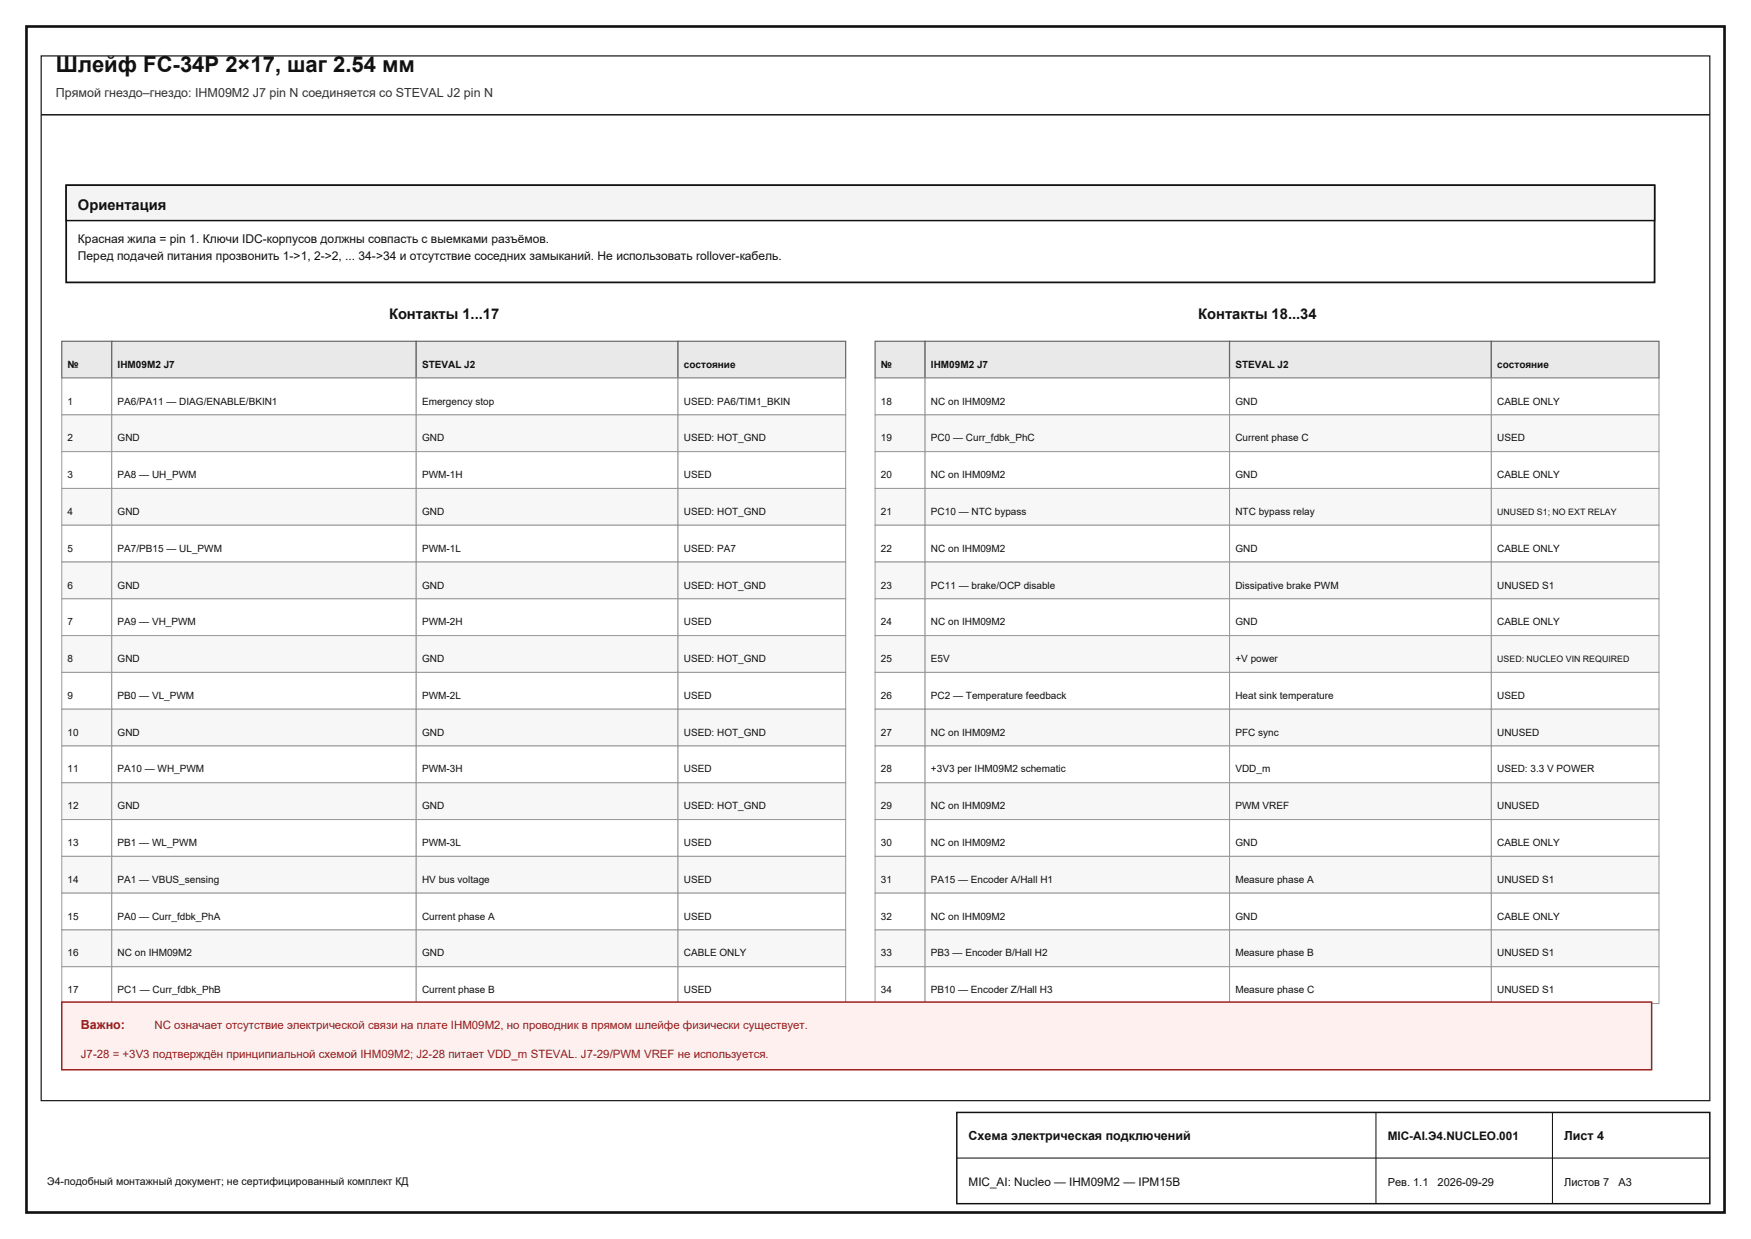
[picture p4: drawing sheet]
<svg xmlns="http://www.w3.org/2000/svg" width="420mm" height="297mm" viewBox="0 0 420 297" stroke-linecap="round" stroke-linejoin="round" font-family="sans-serif">
<defs><g id="words">
<text font-size="5.3" fill="#111" x="13.4" y="17.3">Шлейф FC-34P 2×17, шаг 2.54 мм</text>
<g font-size="3.5" fill="#111">
<text x="18.7" y="50.4">Ориентация</text>
<text x="93.3" y="76.5">Контакты 1...17</text>
<text x="287.4" y="76.5">Контакты 18...34</text>
</g>
<text font-size="3" fill="#333" x="13.4" y="23.3">Прямой гнездо–гнездо: IHM09M2 J7 pin N соединяется со STEVAL J2 pin N</text>
<text font-size="3" fill="#9b1c1c" x="19.4" y="246.6">Важно:</text>
<g font-size="3" fill="#111">
<text x="232.3" y="273.4">Схема электрическая подключений</text>
<text x="375.2" y="273.4">Лист 4</text>
</g>
<g font-size="2.9" fill="#111">
<text x="18.7" y="58.2">Красная жила = pin 1. Ключи IDC-корпусов должны совпасть с выемками разъёмов.</text>
<text x="18.7" y="62.2">Перед подачей питания прозвонить 1-&gt;1, 2-&gt;2, ... 34-&gt;34 и отсутствие соседних замыканий. Не использовать rollover-кабель.</text>
</g>
<g font-size="2.8" fill="#9b1c1c">
<text x="37" y="246.6">NC означает отсутствие электрической связи на плате IHM09M2, но проводник в прямом шлейфе физически существует.</text>
<text x="19.4" y="253.6">J7-28 = +3V3 подтверждён принципиальной схемой IHM09M2; J2-28 питает VDD_m STEVAL. J7-29/PWM VREF не используется.</text>
</g>
<g font-size="2.8" fill="#111">
<text x="332.9" y="273.4">MIC-AI.Э4.NUCLEO.001</text>
<text x="232.3" y="284.3">MIC_AI: Nucleo — IHM09M2 — IPM15B</text>
</g>
<g font-size="2.6" fill="#111">
<text x="332.9" y="284.3">Рев. 1.1</text>
<text x="344.8" y="284.3">2026-09-29</text>
<text x="375.2" y="284.3">Листов 7</text>
<text x="388.2" y="284.3">A3</text>
</g>
<text font-size="2.5" fill="#111" x="11.3" y="283.9">Э4-подобный монтажный документ; не сертифицированный комплект КД</text>
<g font-size="2.4" fill="#111">
<text x="16.2" y="88.2">№</text>
<text x="28.2" y="88.2">IHM09M2 J7</text>
<text x="101.2" y="88.2">STEVAL J2</text>
<text x="164" y="88.2">состояние</text>
<text x="211.3" y="88.2">№</text>
<text x="223.3" y="88.2">IHM09M2 J7</text>
<text x="296.3" y="88.2">STEVAL J2</text>
<text x="359.1" y="88.2">состояние</text>
<text x="16.2" y="97">1</text>
<text x="28.2" y="97">PA6/PA11 — DIAG/ENABLE/BKIN1</text>
<text x="101.2" y="97">Emergency stop</text>
<text x="164" y="97">USED: PA6/TIM1_BKIN</text>
<text x="211.3" y="97">18</text>
<text x="223.3" y="97">NC on IHM09M2</text>
<text x="296.3" y="97">GND</text>
<text x="359.1" y="97">CABLE ONLY</text>
<text x="16.2" y="105.8">2</text>
<text x="28.2" y="105.8">GND</text>
<text x="101.2" y="105.8">GND</text>
<text x="164" y="105.8">USED: HOT_GND</text>
<text x="211.3" y="105.8">19</text>
<text x="223.3" y="105.8">PC0 — Curr_fdbk_PhC</text>
<text x="296.3" y="105.8">Current phase C</text>
<text x="359.1" y="105.8">USED</text>
<text x="16.2" y="114.6">3</text>
<text x="28.2" y="114.6">PA8 — UH_PWM</text>
<text x="101.2" y="114.6">PWM-1H</text>
<text x="164" y="114.6">USED</text>
<text x="211.3" y="114.6">20</text>
<text x="223.3" y="114.6">NC on IHM09M2</text>
<text x="296.3" y="114.6">GND</text>
<text x="359.1" y="114.6">CABLE ONLY</text>
<text x="16.2" y="123.4">4</text>
<text x="28.2" y="123.4">GND</text>
<text x="101.2" y="123.4">GND</text>
<text x="164" y="123.4">USED: HOT_GND</text>
<text x="211.3" y="123.4">21</text>
<text x="223.3" y="123.4">PC10 — NTC bypass</text>
<text x="296.3" y="123.4">NTC bypass relay</text>
<text x="16.2" y="132.3">5</text>
<text x="28.2" y="132.3">PA7/PB15 — UL_PWM</text>
<text x="101.2" y="132.3">PWM-1L</text>
<text x="164" y="132.3">USED: PA7</text>
<text x="211.3" y="132.3">22</text>
<text x="223.3" y="132.3">NC on IHM09M2</text>
<text x="296.3" y="132.3">GND</text>
<text x="359.1" y="132.3">CABLE ONLY</text>
<text x="16.2" y="141.1">6</text>
<text x="28.2" y="141.1">GND</text>
<text x="101.2" y="141.1">GND</text>
<text x="164" y="141.1">USED: HOT_GND</text>
<text x="211.3" y="141.1">23</text>
<text x="223.3" y="141.1">PC11 — brake/OCP disable</text>
<text x="296.3" y="141.1">Dissipative brake PWM</text>
<text x="359.1" y="141.1">UNUSED S1</text>
<text x="16.2" y="149.9">7</text>
<text x="28.2" y="149.9">PA9 — VH_PWM</text>
<text x="101.2" y="149.9">PWM-2H</text>
<text x="164" y="149.9">USED</text>
<text x="211.3" y="149.9">24</text>
<text x="223.3" y="149.9">NC on IHM09M2</text>
<text x="296.3" y="149.9">GND</text>
<text x="359.1" y="149.9">CABLE ONLY</text>
<text x="16.2" y="158.7">8</text>
<text x="28.2" y="158.7">GND</text>
<text x="101.2" y="158.7">GND</text>
<text x="164" y="158.7">USED: HOT_GND</text>
<text x="211.3" y="158.7">25</text>
<text x="223.3" y="158.7">E5V</text>
<text x="296.3" y="158.7">+V power</text>
<text x="16.2" y="167.5">9</text>
<text x="28.2" y="167.5">PB0 — VL_PWM</text>
<text x="101.2" y="167.5">PWM-2L</text>
<text x="164" y="167.5">USED</text>
<text x="211.3" y="167.5">26</text>
<text x="223.3" y="167.5">PC2 — Temperature feedback</text>
<text x="296.3" y="167.5">Heat sink temperature</text>
<text x="359.1" y="167.5">USED</text>
<text x="16.2" y="176.4">10</text>
<text x="28.2" y="176.4">GND</text>
<text x="101.2" y="176.4">GND</text>
<text x="164" y="176.4">USED: HOT_GND</text>
<text x="211.3" y="176.4">27</text>
<text x="223.3" y="176.4">NC on IHM09M2</text>
<text x="296.3" y="176.4">PFC sync</text>
<text x="359.1" y="176.4">UNUSED</text>
<text x="16.2" y="185.2">11</text>
<text x="28.2" y="185.2">PA10 — WH_PWM</text>
<text x="101.2" y="185.2">PWM-3H</text>
<text x="164" y="185.2">USED</text>
<text x="211.3" y="185.2">28</text>
<text x="223.3" y="185.2">+3V3 per IHM09M2 schematic</text>
<text x="296.3" y="185.2">VDD_m</text>
<text x="359.1" y="185.2">USED: 3.3 V POWER</text>
<text x="16.2" y="194">12</text>
<text x="28.2" y="194">GND</text>
<text x="101.2" y="194">GND</text>
<text x="164" y="194">USED: HOT_GND</text>
<text x="211.3" y="194">29</text>
<text x="223.3" y="194">NC on IHM09M2</text>
<text x="296.3" y="194">PWM VREF</text>
<text x="359.1" y="194">UNUSED</text>
<text x="16.2" y="202.8">13</text>
<text x="28.2" y="202.8">PB1 — WL_PWM</text>
<text x="101.2" y="202.8">PWM-3L</text>
<text x="164" y="202.8">USED</text>
<text x="211.3" y="202.8">30</text>
<text x="223.3" y="202.8">NC on IHM09M2</text>
<text x="296.3" y="202.8">GND</text>
<text x="359.1" y="202.8">CABLE ONLY</text>
<text x="16.2" y="211.6">14</text>
<text x="28.2" y="211.6">PA1 — VBUS_sensing</text>
<text x="101.2" y="211.6">HV bus voltage</text>
<text x="164" y="211.6">USED</text>
<text x="211.3" y="211.6">31</text>
<text x="223.3" y="211.6">PA15 — Encoder A/Hall H1</text>
<text x="296.3" y="211.6">Measure phase A</text>
<text x="359.1" y="211.6">UNUSED S1</text>
<text x="16.2" y="220.4">15</text>
<text x="28.2" y="220.4">PA0 — Curr_fdbk_PhA</text>
<text x="101.2" y="220.4">Current phase A</text>
<text x="164" y="220.4">USED</text>
<text x="211.3" y="220.4">32</text>
<text x="223.3" y="220.4">NC on IHM09M2</text>
<text x="296.3" y="220.4">GND</text>
<text x="359.1" y="220.4">CABLE ONLY</text>
<text x="16.2" y="229.3">16</text>
<text x="28.2" y="229.3">NC on IHM09M2</text>
<text x="101.2" y="229.3">GND</text>
<text x="164" y="229.3">CABLE ONLY</text>
<text x="211.3" y="229.3">33</text>
<text x="223.3" y="229.3">PB3 — Encoder B/Hall H2</text>
<text x="296.3" y="229.3">Measure phase B</text>
<text x="359.1" y="229.3">UNUSED S1</text>
<text x="16.2" y="238.1">17</text>
<text x="28.2" y="238.1">PC1 — Curr_fdbk_PhB</text>
<text x="101.2" y="238.1">Current phase B</text>
<text x="164" y="238.1">USED</text>
<text x="211.3" y="238.1">34</text>
<text x="223.3" y="238.1">PB10 — Encoder Z/Hall H3</text>
<text x="296.3" y="238.1">Measure phase C</text>
<text x="359.1" y="238.1">UNUSED S1</text>
</g>
<g font-size="2.1" fill="#111">
<text x="359.1" y="123.4">UNUSED S1; NO EXT RELAY</text>
<text x="359.1" y="158.7">USED: NUCLEO VIN REQUIRED</text>
</g>
</g></defs>
<path d="M6.3 6.4h407.3v284.3h-407.3z" fill-rule="evenodd" fill="#fff" stroke="#111" stroke-width=".63" stroke-linecap="butt"/>
<path d="M9.9 13.4h400.2v250.4h-400.2z" fill-rule="evenodd" fill="#fff" stroke="#111" stroke-width=".28"/>
<path d="M9.9 27.5h400.2" fill="none" stroke="#111" stroke-width=".35"/>
<path d="M229.5 266.7h180.6v21.8h-180.6z" fill-rule="evenodd" fill="#fff" stroke="#111" stroke-width=".35"/>
<path d="M229.5 277.6h180.6M330 266.7v21.8M372.4 266.7v21.8" fill="none" stroke="#111" stroke-width=".25"/>
<path d="M15.9 44.4h381v23.3h-381z" fill-rule="evenodd" fill="#fff" stroke="#111" stroke-width=".42"/>
<path d="M15.9 44.4h381v8.5h-381z" fill-rule="evenodd" fill="#f4f4f4" stroke="#111" stroke-width=".35"/>
<g fill="#e9e9e9" stroke="#666" stroke-width=".28">
<path d="M14.8 81.8h12v8.8h-12z" fill-rule="evenodd"/>
<path d="M26.8 81.8h73v8.8h-73z" fill-rule="evenodd"/>
<path d="M99.8 81.8h62.8v8.8h-62.8z" fill-rule="evenodd"/>
<path d="M162.6 81.8h40.2v8.8h-40.2z" fill-rule="evenodd"/>
</g>
<g fill="#fff" stroke="#999" stroke-width=".24">
<path d="M14.8 90.6h12v8.8h-12z" fill-rule="evenodd"/>
<path d="M26.8 90.6h73v8.8h-73z" fill-rule="evenodd"/>
<path d="M99.8 90.6h62.8v8.8h-62.8z" fill-rule="evenodd"/>
<path d="M162.6 90.6h40.2v8.8h-40.2z" fill-rule="evenodd"/>
</g>
<g fill="#f7f7f7" stroke="#999" stroke-width=".24">
<path d="M14.8 99.4h12v8.9h-12z" fill-rule="evenodd"/>
<path d="M26.8 99.4h73v8.9h-73z" fill-rule="evenodd"/>
<path d="M99.8 99.4h62.8v8.9h-62.8z" fill-rule="evenodd"/>
<path d="M162.6 99.4h40.2v8.9h-40.2z" fill-rule="evenodd"/>
</g>
<g fill="#fff" stroke="#999" stroke-width=".24">
<path d="M14.8 108.3h12v8.8h-12z" fill-rule="evenodd"/>
<path d="M26.8 108.3h73v8.8h-73z" fill-rule="evenodd"/>
<path d="M99.8 108.3h62.8v8.8h-62.8z" fill-rule="evenodd"/>
<path d="M162.6 108.3h40.2v8.8h-40.2z" fill-rule="evenodd"/>
</g>
<g fill="#f7f7f7" stroke="#999" stroke-width=".24">
<path d="M14.8 117.1h12v8.8h-12z" fill-rule="evenodd"/>
<path d="M26.8 117.1h73v8.8h-73z" fill-rule="evenodd"/>
<path d="M99.8 117.1h62.8v8.8h-62.8z" fill-rule="evenodd"/>
<path d="M162.6 117.1h40.2v8.8h-40.2z" fill-rule="evenodd"/>
</g>
<g fill="#fff" stroke="#999" stroke-width=".24">
<path d="M14.8 125.9h12v8.8h-12z" fill-rule="evenodd"/>
<path d="M26.8 125.9h73v8.8h-73z" fill-rule="evenodd"/>
<path d="M99.8 125.9h62.8v8.8h-62.8z" fill-rule="evenodd"/>
<path d="M162.6 125.9h40.2v8.8h-40.2z" fill-rule="evenodd"/>
</g>
<g fill="#f7f7f7" stroke="#999" stroke-width=".24">
<path d="M14.8 134.7h12v8.8h-12z" fill-rule="evenodd"/>
<path d="M26.8 134.7h73v8.8h-73z" fill-rule="evenodd"/>
<path d="M99.8 134.7h62.8v8.8h-62.8z" fill-rule="evenodd"/>
<path d="M162.6 134.7h40.2v8.8h-40.2z" fill-rule="evenodd"/>
</g>
<g fill="#fff" stroke="#999" stroke-width=".24">
<path d="M14.8 143.5h12v8.9h-12z" fill-rule="evenodd"/>
<path d="M26.8 143.5h73v8.9h-73z" fill-rule="evenodd"/>
<path d="M99.8 143.5h62.8v8.9h-62.8z" fill-rule="evenodd"/>
<path d="M162.6 143.5h40.2v8.9h-40.2z" fill-rule="evenodd"/>
</g>
<g fill="#f7f7f7" stroke="#999" stroke-width=".24">
<path d="M14.8 152.4h12v8.8h-12z" fill-rule="evenodd"/>
<path d="M26.8 152.4h73v8.8h-73z" fill-rule="evenodd"/>
<path d="M99.8 152.4h62.8v8.8h-62.8z" fill-rule="evenodd"/>
<path d="M162.6 152.4h40.2v8.8h-40.2z" fill-rule="evenodd"/>
</g>
<g fill="#fff" stroke="#999" stroke-width=".24">
<path d="M14.8 161.2h12v8.8h-12z" fill-rule="evenodd"/>
<path d="M26.8 161.2h73v8.8h-73z" fill-rule="evenodd"/>
<path d="M99.8 161.2h62.8v8.8h-62.8z" fill-rule="evenodd"/>
<path d="M162.6 161.2h40.2v8.8h-40.2z" fill-rule="evenodd"/>
</g>
<g fill="#f7f7f7" stroke="#999" stroke-width=".24">
<path d="M14.8 170h12v8.8h-12z" fill-rule="evenodd"/>
<path d="M26.8 170h73v8.8h-73z" fill-rule="evenodd"/>
<path d="M99.8 170h62.8v8.8h-62.8z" fill-rule="evenodd"/>
<path d="M162.6 170h40.2v8.8h-40.2z" fill-rule="evenodd"/>
</g>
<g fill="#fff" stroke="#999" stroke-width=".24">
<path d="M14.8 178.8h12v8.8h-12z" fill-rule="evenodd"/>
<path d="M26.8 178.8h73v8.8h-73z" fill-rule="evenodd"/>
<path d="M99.8 178.8h62.8v8.8h-62.8z" fill-rule="evenodd"/>
<path d="M162.6 178.8h40.2v8.8h-40.2z" fill-rule="evenodd"/>
</g>
<g fill="#f7f7f7" stroke="#999" stroke-width=".24">
<path d="M14.8 187.6h12v8.9h-12z" fill-rule="evenodd"/>
<path d="M26.8 187.6h73v8.9h-73z" fill-rule="evenodd"/>
<path d="M99.8 187.6h62.8v8.9h-62.8z" fill-rule="evenodd"/>
<path d="M162.6 187.6h40.2v8.9h-40.2z" fill-rule="evenodd"/>
</g>
<g fill="#fff" stroke="#999" stroke-width=".24">
<path d="M14.8 196.5h12v8.8h-12z" fill-rule="evenodd"/>
<path d="M26.8 196.5h73v8.8h-73z" fill-rule="evenodd"/>
<path d="M99.8 196.5h62.8v8.8h-62.8z" fill-rule="evenodd"/>
<path d="M162.6 196.5h40.2v8.8h-40.2z" fill-rule="evenodd"/>
</g>
<g fill="#f7f7f7" stroke="#999" stroke-width=".24">
<path d="M14.8 205.3h12v8.8h-12z" fill-rule="evenodd"/>
<path d="M26.8 205.3h73v8.8h-73z" fill-rule="evenodd"/>
<path d="M99.8 205.3h62.8v8.8h-62.8z" fill-rule="evenodd"/>
<path d="M162.6 205.3h40.2v8.8h-40.2z" fill-rule="evenodd"/>
</g>
<g fill="#fff" stroke="#999" stroke-width=".24">
<path d="M14.8 214.1h12v8.8h-12z" fill-rule="evenodd"/>
<path d="M26.8 214.1h73v8.8h-73z" fill-rule="evenodd"/>
<path d="M99.8 214.1h62.8v8.8h-62.8z" fill-rule="evenodd"/>
<path d="M162.6 214.1h40.2v8.8h-40.2z" fill-rule="evenodd"/>
</g>
<g fill="#f7f7f7" stroke="#999" stroke-width=".24">
<path d="M14.8 222.9h12v8.8h-12z" fill-rule="evenodd"/>
<path d="M26.8 222.9h73v8.8h-73z" fill-rule="evenodd"/>
<path d="M99.8 222.9h62.8v8.8h-62.8z" fill-rule="evenodd"/>
<path d="M162.6 222.9h40.2v8.8h-40.2z" fill-rule="evenodd"/>
</g>
<g fill="#fff" stroke="#999" stroke-width=".24">
<path d="M14.8 231.7h12v8.9h-12z" fill-rule="evenodd"/>
<path d="M26.8 231.7h73v8.9h-73z" fill-rule="evenodd"/>
<path d="M99.8 231.7h62.8v8.9h-62.8z" fill-rule="evenodd"/>
<path d="M162.6 231.7h40.2v8.9h-40.2z" fill-rule="evenodd"/>
</g>
<g fill="#e9e9e9" stroke="#666" stroke-width=".28">
<path d="M209.9 81.8h12v8.8h-12z" fill-rule="evenodd"/>
<path d="M221.9 81.8h73v8.8h-73z" fill-rule="evenodd"/>
<path d="M294.9 81.8h62.8v8.8h-62.8z" fill-rule="evenodd"/>
<path d="M357.7 81.8h40.2v8.8h-40.2z" fill-rule="evenodd"/>
</g>
<g fill="#fff" stroke="#999" stroke-width=".24">
<path d="M209.9 90.6h12v8.8h-12z" fill-rule="evenodd"/>
<path d="M221.9 90.6h73v8.8h-73z" fill-rule="evenodd"/>
<path d="M294.9 90.6h62.8v8.8h-62.8z" fill-rule="evenodd"/>
<path d="M357.7 90.6h40.2v8.8h-40.2z" fill-rule="evenodd"/>
</g>
<g fill="#f7f7f7" stroke="#999" stroke-width=".24">
<path d="M209.9 99.4h12v8.9h-12z" fill-rule="evenodd"/>
<path d="M221.9 99.4h73v8.9h-73z" fill-rule="evenodd"/>
<path d="M294.9 99.4h62.8v8.9h-62.8z" fill-rule="evenodd"/>
<path d="M357.7 99.4h40.2v8.9h-40.2z" fill-rule="evenodd"/>
</g>
<g fill="#fff" stroke="#999" stroke-width=".24">
<path d="M209.9 108.3h12v8.8h-12z" fill-rule="evenodd"/>
<path d="M221.9 108.3h73v8.8h-73z" fill-rule="evenodd"/>
<path d="M294.9 108.3h62.8v8.8h-62.8z" fill-rule="evenodd"/>
<path d="M357.7 108.3h40.2v8.8h-40.2z" fill-rule="evenodd"/>
</g>
<g fill="#f7f7f7" stroke="#999" stroke-width=".24">
<path d="M209.9 117.1h12v8.8h-12z" fill-rule="evenodd"/>
<path d="M221.9 117.1h73v8.8h-73z" fill-rule="evenodd"/>
<path d="M294.9 117.1h62.8v8.8h-62.8z" fill-rule="evenodd"/>
<path d="M357.7 117.1h40.2v8.8h-40.2z" fill-rule="evenodd"/>
</g>
<g fill="#fff" stroke="#999" stroke-width=".24">
<path d="M209.9 125.9h12v8.8h-12z" fill-rule="evenodd"/>
<path d="M221.9 125.9h73v8.8h-73z" fill-rule="evenodd"/>
<path d="M294.9 125.9h62.8v8.8h-62.8z" fill-rule="evenodd"/>
<path d="M357.7 125.9h40.2v8.8h-40.2z" fill-rule="evenodd"/>
</g>
<g fill="#f7f7f7" stroke="#999" stroke-width=".24">
<path d="M209.9 134.7h12v8.8h-12z" fill-rule="evenodd"/>
<path d="M221.9 134.7h73v8.8h-73z" fill-rule="evenodd"/>
<path d="M294.9 134.7h62.8v8.8h-62.8z" fill-rule="evenodd"/>
<path d="M357.7 134.7h40.2v8.8h-40.2z" fill-rule="evenodd"/>
</g>
<g fill="#fff" stroke="#999" stroke-width=".24">
<path d="M209.9 143.5h12v8.9h-12z" fill-rule="evenodd"/>
<path d="M221.9 143.5h73v8.9h-73z" fill-rule="evenodd"/>
<path d="M294.9 143.5h62.8v8.9h-62.8z" fill-rule="evenodd"/>
<path d="M357.7 143.5h40.2v8.9h-40.2z" fill-rule="evenodd"/>
</g>
<g fill="#f7f7f7" stroke="#999" stroke-width=".24">
<path d="M209.9 152.4h12v8.8h-12z" fill-rule="evenodd"/>
<path d="M221.9 152.4h73v8.8h-73z" fill-rule="evenodd"/>
<path d="M294.9 152.4h62.8v8.8h-62.8z" fill-rule="evenodd"/>
<path d="M357.7 152.4h40.2v8.8h-40.2z" fill-rule="evenodd"/>
</g>
<g fill="#fff" stroke="#999" stroke-width=".24">
<path d="M209.9 161.2h12v8.8h-12z" fill-rule="evenodd"/>
<path d="M221.9 161.2h73v8.8h-73z" fill-rule="evenodd"/>
<path d="M294.9 161.2h62.8v8.8h-62.8z" fill-rule="evenodd"/>
<path d="M357.7 161.2h40.2v8.8h-40.2z" fill-rule="evenodd"/>
</g>
<g fill="#f7f7f7" stroke="#999" stroke-width=".24">
<path d="M209.9 170h12v8.8h-12z" fill-rule="evenodd"/>
<path d="M221.9 170h73v8.8h-73z" fill-rule="evenodd"/>
<path d="M294.9 170h62.8v8.8h-62.8z" fill-rule="evenodd"/>
<path d="M357.7 170h40.2v8.8h-40.2z" fill-rule="evenodd"/>
</g>
<g fill="#fff" stroke="#999" stroke-width=".24">
<path d="M209.9 178.8h12v8.8h-12z" fill-rule="evenodd"/>
<path d="M221.9 178.8h73v8.8h-73z" fill-rule="evenodd"/>
<path d="M294.9 178.8h62.8v8.8h-62.8z" fill-rule="evenodd"/>
<path d="M357.7 178.8h40.2v8.8h-40.2z" fill-rule="evenodd"/>
</g>
<g fill="#f7f7f7" stroke="#999" stroke-width=".24">
<path d="M209.9 187.6h12v8.9h-12z" fill-rule="evenodd"/>
<path d="M221.9 187.6h73v8.9h-73z" fill-rule="evenodd"/>
<path d="M294.9 187.6h62.8v8.9h-62.8z" fill-rule="evenodd"/>
<path d="M357.7 187.6h40.2v8.9h-40.2z" fill-rule="evenodd"/>
</g>
<g fill="#fff" stroke="#999" stroke-width=".24">
<path d="M209.9 196.5h12v8.8h-12z" fill-rule="evenodd"/>
<path d="M221.9 196.5h73v8.8h-73z" fill-rule="evenodd"/>
<path d="M294.9 196.5h62.8v8.8h-62.8z" fill-rule="evenodd"/>
<path d="M357.7 196.5h40.2v8.8h-40.2z" fill-rule="evenodd"/>
</g>
<g fill="#f7f7f7" stroke="#999" stroke-width=".24">
<path d="M209.9 205.3h12v8.8h-12z" fill-rule="evenodd"/>
<path d="M221.9 205.3h73v8.8h-73z" fill-rule="evenodd"/>
<path d="M294.9 205.3h62.8v8.8h-62.8z" fill-rule="evenodd"/>
<path d="M357.7 205.3h40.2v8.8h-40.2z" fill-rule="evenodd"/>
</g>
<g fill="#fff" stroke="#999" stroke-width=".24">
<path d="M209.9 214.1h12v8.8h-12z" fill-rule="evenodd"/>
<path d="M221.9 214.1h73v8.8h-73z" fill-rule="evenodd"/>
<path d="M294.9 214.1h62.8v8.8h-62.8z" fill-rule="evenodd"/>
<path d="M357.7 214.1h40.2v8.8h-40.2z" fill-rule="evenodd"/>
</g>
<g fill="#f7f7f7" stroke="#999" stroke-width=".24">
<path d="M209.9 222.9h12v8.8h-12z" fill-rule="evenodd"/>
<path d="M221.9 222.9h73v8.8h-73z" fill-rule="evenodd"/>
<path d="M294.9 222.9h62.8v8.8h-62.8z" fill-rule="evenodd"/>
<path d="M357.7 222.9h40.2v8.8h-40.2z" fill-rule="evenodd"/>
</g>
<g fill="#fff" stroke="#999" stroke-width=".24">
<path d="M209.9 231.7h12v8.9h-12z" fill-rule="evenodd"/>
<path d="M221.9 231.7h73v8.9h-73z" fill-rule="evenodd"/>
<path d="M294.9 231.7h62.8v8.9h-62.8z" fill-rule="evenodd"/>
<path d="M357.7 231.7h40.2v8.9h-40.2z" fill-rule="evenodd"/>
</g>
<path d="M14.8 240.2h381.4v16.2h-381.4z" fill-rule="evenodd" fill="#fff0f0" stroke="#9b1c1c" stroke-width=".35"/>
<use href="#words"/>
</svg>
